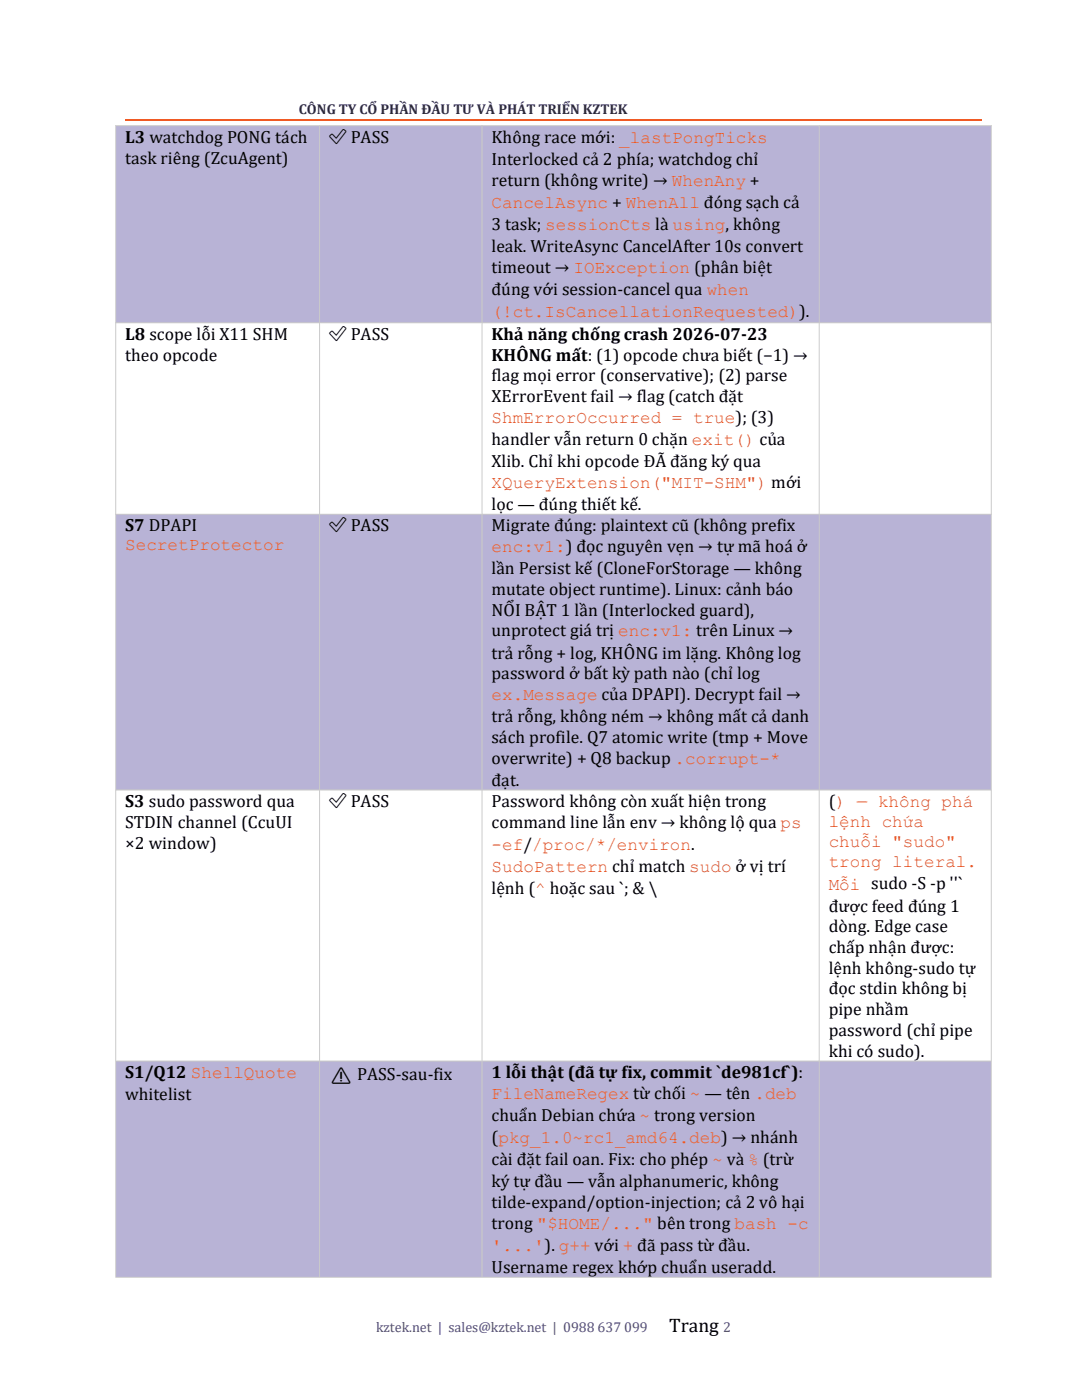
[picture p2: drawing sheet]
<svg xmlns="http://www.w3.org/2000/svg" width="216mm" height="279mm" viewBox="0 0 216 279" stroke-linecap="round" stroke-linejoin="round" font-family="sans-serif">
<defs><g id="words">
<text font-size="3.9" x="133.5" y="265.8">Trang</text>
<g font-size="3.5">
<text x="25" y="28.5">L3 watchdog PONG tách</text>
<text x="65.7" y="28.5">✅ PASS</text>
<text x="98.1" y="28.5">Không race mới: _lastPongTicks</text>
<text x="25" y="32.7">task riêng (ZcuAgent)</text>
<text x="98.1" y="32.9">Interlocked cả 2 phía; watchdog chỉ</text>
<text x="98.1" y="37.1">return (không write) → WhenAny +</text>
<text x="98.1" y="45.9">3 task; sessionCts là using, không</text>
<text x="98.1" y="50.3">leak. WriteAsync CancelAfter 10s convert</text>
<text x="98.1" y="54.4">timeout → IOException (phân biệt</text>
<text x="98.1" y="58.9">đúng với session-cancel qua when</text>
<text x="25" y="67.8">L8 scope lỗi X11 SHM</text>
<text x="25" y="72">theo opcode</text>
<text x="65.7" y="67.8">✅ PASS</text>
<text x="98.1" y="67.8">Khả năng chống crash 2026-07-23</text>
<text x="98.1" y="72">KHÔNG mất: (1) opcode chưa biết (−1) →</text>
<text x="98.1" y="76.1">flag mọi error (conservative); (2) parse</text>
<text x="98.1" y="80.2">XErrorEvent fail → flag (catch đặt</text>
<text x="98.1" y="88.8">handler vẫn return 0 chặn exit() của</text>
<text x="98.1" y="93.2">Xlib. Chỉ khi opcode ĐÃ đăng ký qua</text>
<text x="98.1" y="101.7">lọc — đúng thiết kế.</text>
<text x="25" y="106.1">S7 DPAPI</text>
<text x="65.7" y="106.1">✅ PASS</text>
<text x="98.1" y="106.1">Migrate đúng: plaintext cũ (không prefix</text>
<text x="98.1" y="114.6">lần Persist kế (CloneForStorage — không</text>
<text x="98.1" y="118.8">mutate object runtime). Linux: cảnh báo</text>
<text x="98.1" y="122.9">NỔI BẬT 1 lần (Interlocked guard),</text>
<text x="98.1" y="127">unprotect giá trị enc:v1: trên Linux →</text>
<text x="98.1" y="131.4">trả rỗng + log, KHÔNG im lặng. Không log</text>
<text x="98.1" y="135.6">password ở bất kỳ path nào (chỉ log</text>
<text x="98.1" y="144.1">trả rỗng, không ném → không mất cả danh</text>
<text x="98.1" y="148.2">sách profile. Q7 atomic write (tmp + Move</text>
<text x="98.1" y="152.4">overwrite) + Q8 backup .corrupt-*</text>
<text x="25" y="161.1">S3 sudo password qua</text>
<text x="65.7" y="161.1">✅ PASS</text>
<text x="98.1" y="156.8">đạt.</text>
<text x="98.1" y="161.1">Password không còn xuất hiện trong</text>
<text x="165.4" y="161.1">() — không phá</text>
<text x="25" y="165.2">STDIN channel (CcuUI</text>
<text x="98.1" y="165.2">command line lẫn env → không lộ qua ps</text>
<text x="25" y="169.4">×2 window)</text>
<text x="98.1" y="178.5">lệnh (^ hoặc sau `; &amp; \</text>
<text x="165.4" y="181.9">được feed đúng 1</text>
<text x="165.4" y="186.1">dòng. Edge case</text>
<text x="165.4" y="190.2">chấp nhận được:</text>
<text x="165.4" y="194.3">lệnh không-sudo tự</text>
<text x="165.4" y="198.4">đọc stdin không bị</text>
<text x="165.4" y="202.6">pipe nhầm</text>
<text x="165.4" y="206.7">password (chỉ pipe</text>
<text x="25" y="215.2">S1/Q12 ShellQuote</text>
<text x="65.7" y="215.7">⚠ PASS-sau-fix</text>
<text x="98.1" y="215.2">1 lỗi thật (đã tự fix, commit `de981cf`):</text>
<text x="165.4" y="210.9">khi có sudo).</text>
<text x="25" y="219.6">whitelist</text>
<text x="98.1" y="223.7">chuẩn Debian chứa ~ trong version</text>
<text x="98.1" y="228.2">(pkg_1.0~rc1_amd64.deb) → nhánh</text>
<text x="98.1" y="232.6">cài đặt fail oan. Fix: cho phép ~ và % (trừ</text>
<text x="98.1" y="237">ký tự đầu — vẫn alphanumeric, không</text>
<text x="98.1" y="241.1">tilde-expand/option-injection; cả 2 vô hại</text>
<text x="98.1" y="245.2">trong &quot;$HOME/...&quot; bên trong bash -c</text>
<text x="98.1" y="254.1">Username regex khớp chuẩn useradd.</text>
</g>
<g font-size="3.5" fill="#f05922">
<text x="98.1" y="41.5">CancelAsync + WhenAll đóng sạch cả</text>
<text x="98.1" y="63.3">(!ct.IsCancellationRequested)).</text>
<text x="98.1" y="84.4">ShmErrorOccurred = true); (3)</text>
<text x="98.1" y="97.3">XQueryExtension(&quot;MIT-SHM&quot;) mới</text>
<text x="25" y="109.8">SecretProtector</text>
<text x="98.1" y="110.2">enc:v1:) đọc nguyên vẹn → tự mã hoá ở</text>
<text x="98.1" y="139.7">ex.Message của DPAPI). Decrypt fail →</text>
<text x="165.4" y="165.1">lệnh chứa</text>
<text x="98.1" y="169.6">-ef//proc/*/environ.</text>
<text x="165.4" y="169.1">chuỗi &quot;sudo&quot;</text>
<text x="165.4" y="173.1">trong literal.</text>
<text x="98.1" y="174.1">SudoPattern chỉ match sudo ở vị trí</text>
<text x="165.4" y="177.5">Mỗi sudo -S -p ''`</text>
<text x="98.1" y="219.3">FileNameRegex từ chối ~ — tên .deb</text>
<text x="98.1" y="249.7">'...'). g++ với + đã pass từ đầu.</text>
</g>
<text font-size="2.8" fill="#251c53" x="59.6" y="22.8">CÔNG TY CỔ PHẦN ĐẦU TƯ VÀ PHÁT TRIỂN KZTEK</text>
<g font-size="2.8" fill="#4a3f8c">
<text x="75.1" y="265.8">kztek.net | sales@kztek.net | 0988</text>
<text x="119.3" y="265.8">637</text>
<text x="124.5" y="265.8">099</text>
<text x="144.3" y="265.8">2</text>
</g>
</g></defs>
<path d="M25 23.9h170.9" fill="none" stroke="#f05922" stroke-width=".34"/>
<g fill="#b8b3d6">
<path d="M23.1 25.1h40.6v39.3h-40.6z" fill-rule="evenodd"/>
<path d="M63.8 25.1h32.3v39.3h-32.3z" fill-rule="evenodd"/>
<path d="M96.2 25.1h67.2v39.3h-67.2z" fill-rule="evenodd"/>
<path d="M163.5 25.1h34.3v39.3h-34.3z" fill-rule="evenodd"/>
<path d="M23.1 102.7h40.6v54.9h-40.6z" fill-rule="evenodd"/>
<path d="M63.8 102.7h32.3v54.9h-32.3z" fill-rule="evenodd"/>
<path d="M96.2 102.7h67.2v54.9h-67.2z" fill-rule="evenodd"/>
<path d="M163.5 102.7h34.3v54.9h-34.3z" fill-rule="evenodd"/>
<path d="M23.1 211.8h40.6v43.1h-40.6z" fill-rule="evenodd"/>
<path d="M63.8 211.8h32.3v43.1h-32.3z" fill-rule="evenodd"/>
<path d="M96.2 211.8h67.2v43.1h-67.2z" fill-rule="evenodd"/>
<path d="M163.5 211.8h34.3v43.1h-34.3z" fill-rule="evenodd"/>
</g>
<path d="M23 25.1h174.9M23.1 25v229.8M63.8 25v229.8M96.2 25v229.8M163.5 25v229.8M197.8 25v229.8M23 64.4h174.9M23 102.6h174.9M23 157.7h174.9M23 211.8h174.9M23 254.9h174.9" fill="none" stroke="#cbcbcb" stroke-width=".2"/>
<use href="#words"/>
</svg>
